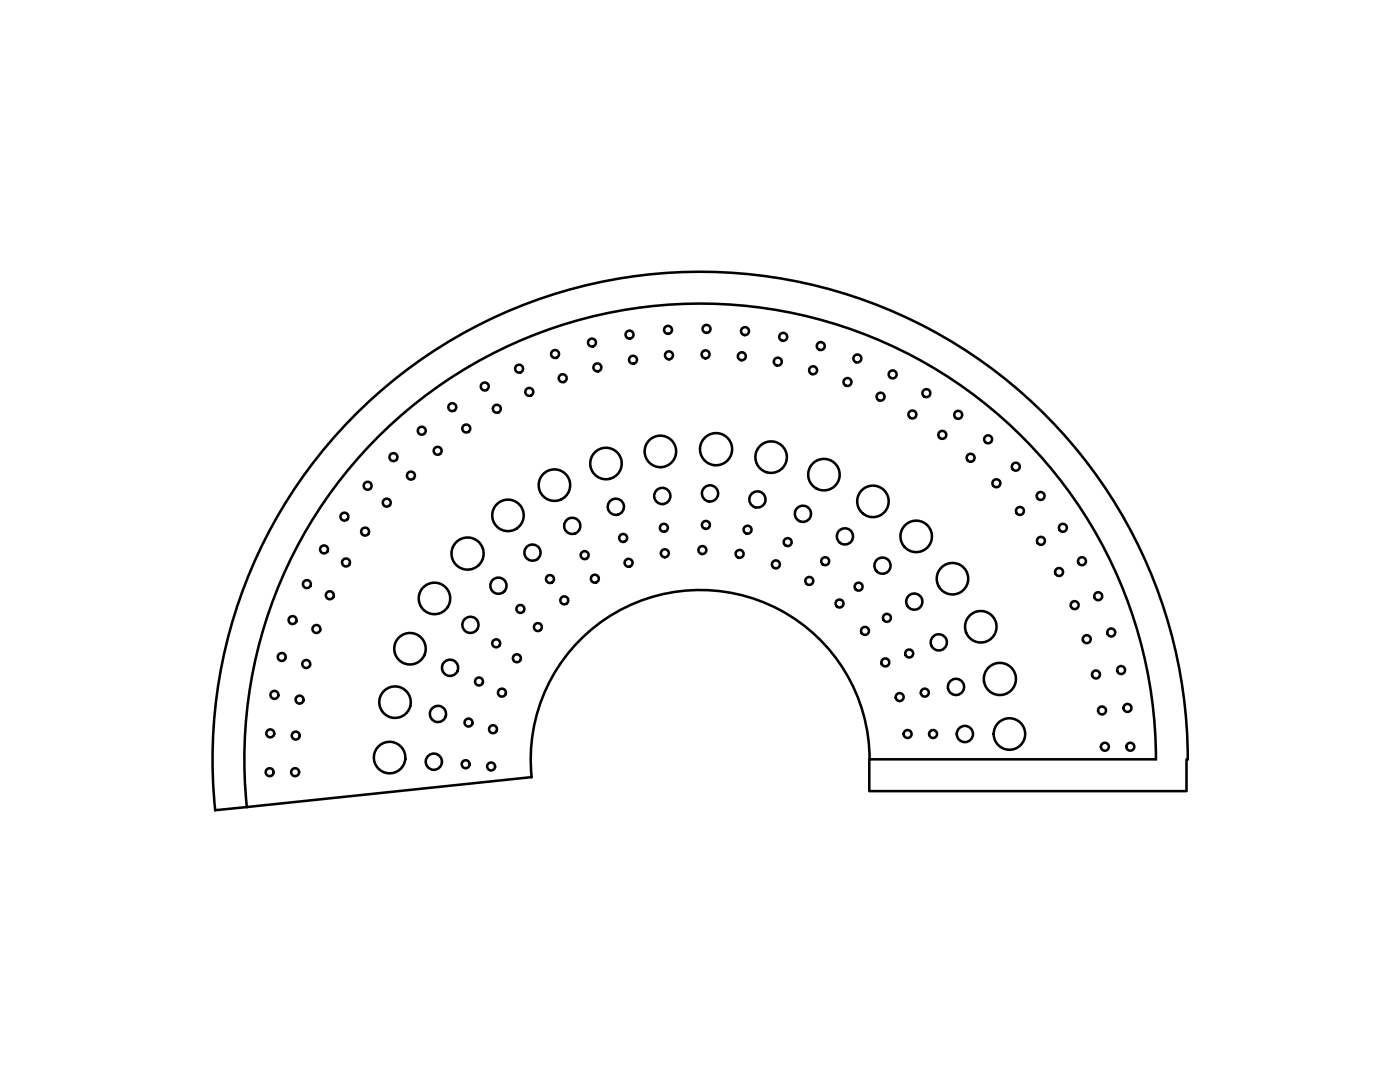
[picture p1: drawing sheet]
<svg xmlns="http://www.w3.org/2000/svg" width="279mm" height="216mm" viewBox="0 0 279 216" stroke-linecap="round" stroke-linejoin="round" font-family="sans-serif">
<!-- layer: Visible (ANSI) -->
<g fill="none" stroke="#000" stroke-width=".51">
<path d="M173.5 151.5a33.8 33.8 0 0 0-35.5-33.7 33.8 33.8 0 0 0-31.9 37.3l-63.2 6.6M230.6 151.5h-57.1v6.4h63.3v-6.4h.2M230.7 151.5a91 91 0 0 0-95.7-90.8 91 91 0 0 0-85.7 100.3M237 151.6a97.3 97.3 0 0 0-102.3-97.2 97.3 97.3 0 0 0-91.8 107.3"/>
<circle cx="96.7" cy="77.1" r=".79"/>
<circle cx="103.6" cy="73.6" r=".79"/>
<circle cx="105.6" cy="78.2" r=".79"/>
<circle cx="110.8" cy="70.6" r=".79"/>
<circle cx="112.3" cy="75.5" r=".79"/>
<circle cx="118.1" cy="68.4" r=".79"/>
<circle cx="119.2" cy="73.3" r=".79"/>
<circle cx="125.6" cy="66.8" r=".79"/>
<circle cx="126.3" cy="71.8" r=".79"/>
<circle cx="133.3" cy="65.8" r=".79"/>
<circle cx="133.5" cy="70.9" r=".79"/>
<circle cx="140.8" cy="70.7" r=".79"/>
<circle cx="141" cy="65.6" r=".79"/>
<circle cx="148.1" cy="71.1" r=".79"/>
<circle cx="148.7" cy="66.1" r=".79"/>
<circle cx="155.2" cy="72.2" r=".79"/>
<circle cx="156.3" cy="67.2" r=".79"/>
<circle cx="162.3" cy="73.9" r=".79"/>
<circle cx="163.8" cy="69.1" r=".79"/>
<circle cx="169.1" cy="76.2" r=".79"/>
<circle cx="171.1" cy="71.5" r=".79"/>
<circle cx="175.7" cy="79.2" r=".79"/>
<circle cx="178.1" cy="74.7" r=".79"/>
<circle cx="184.9" cy="78.5" r=".79"/>
<circle cx="73.4" cy="96.9" r=".79"/>
<circle cx="78.5" cy="91.2" r=".79"/>
<circle cx="82" cy="94.9" r=".79"/>
<circle cx="84.2" cy="85.9" r=".79"/>
<circle cx="87.3" cy="89.9" r=".79"/>
<circle cx="90.3" cy="81.2" r=".79"/>
<circle cx="93.1" cy="85.5" r=".79"/>
<circle cx="99.2" cy="81.6" r=".79"/>
<circle cx="110.6" cy="96.8" r="3.1"/>
<circle cx="120.9" cy="92.5" r="3.1"/>
<circle cx="131.8" cy="90.1" r="3.1"/>
<circle cx="132.2" cy="99" r="1.62"/>
<circle cx="141.7" cy="98.5" r="1.62"/>
<circle cx="142.9" cy="89.6" r="3.2"/>
<circle cx="151.2" cy="99.7" r="1.62"/>
<circle cx="153.9" cy="91.2" r="3.1"/>
<circle cx="164.4" cy="94.7" r="3.1"/>
<circle cx="182.1" cy="82.7" r=".79"/>
<circle cx="188.1" cy="86.8" r=".79"/>
<circle cx="191.2" cy="82.8" r=".79"/>
<circle cx="193.7" cy="91.3" r=".79"/>
<circle cx="197.2" cy="87.7" r=".79"/>
<circle cx="198.9" cy="96.4" r=".79"/>
<circle cx="202.7" cy="93.1" r=".79"/>
<circle cx="207.7" cy="99" r=".79"/>
<circle cx="61.2" cy="116.6" r=".79"/>
<circle cx="64.7" cy="109.6" r=".79"/>
<circle cx="65.8" cy="118.8" r=".79"/>
<circle cx="68.7" cy="103.1" r=".79"/>
<circle cx="69.1" cy="112.2" r=".79"/>
<circle cx="72.9" cy="106.1" r=".79"/>
<circle cx="77.2" cy="100.3" r=".79"/>
<circle cx="86.7" cy="119.4" r="3.1"/>
<circle cx="93.3" cy="110.5" r="3.2"/>
<circle cx="99.5" cy="116.9" r="1.62"/>
<circle cx="101.4" cy="102.8" r="3.1"/>
<circle cx="106.3" cy="110.3" r="1.62"/>
<circle cx="109.8" cy="115.5" r=".79"/>
<circle cx="112.6" cy="119.8" r=".79"/>
<circle cx="114.2" cy="104.9" r="1.62"/>
<circle cx="116.7" cy="110.8" r=".79"/>
<circle cx="118.7" cy="115.5" r=".79"/>
<circle cx="122.9" cy="101.1" r="1.62"/>
<circle cx="124.4" cy="107.3" r=".79"/>
<circle cx="125.4" cy="112.3" r=".79"/>
<circle cx="132.5" cy="105.3" r=".79"/>
<circle cx="132.7" cy="110.4" r=".79"/>
<circle cx="140.2" cy="109.8" r=".79"/>
<circle cx="140.9" cy="104.7" r=".79"/>
<circle cx="147.6" cy="110.5" r=".79"/>
<circle cx="149.2" cy="105.7" r=".79"/>
<circle cx="154.8" cy="112.6" r=".79"/>
<circle cx="157.2" cy="108.2" r=".79"/>
<circle cx="160.2" cy="102.5" r="1.62"/>
<circle cx="161.5" cy="115.9" r=".79"/>
<circle cx="164.7" cy="112" r=".79"/>
<circle cx="168.6" cy="107" r="1.62"/>
<circle cx="171.4" cy="117.1" r=".79"/>
<circle cx="174.2" cy="100" r="3.1"/>
<circle cx="176.1" cy="112.9" r="1.62"/>
<circle cx="182.8" cy="107" r="3.1"/>
<circle cx="190.1" cy="115.5" r="3.1"/>
<circle cx="203.5" cy="101.9" r=".79"/>
<circle cx="207.7" cy="107.9" r=".79"/>
<circle cx="211.4" cy="114.1" r=".79"/>
<circle cx="212.1" cy="105.3" r=".79"/>
<circle cx="215.9" cy="112" r=".79"/>
<circle cx="219.2" cy="119" r=".79"/>
<circle cx="54.8" cy="138.7" r=".79"/>
<circle cx="56.2" cy="131.1" r=".79"/>
<circle cx="58.4" cy="123.7" r=".79"/>
<circle cx="59.8" cy="139.6" r=".79"/>
<circle cx="61.1" cy="132.5" r=".79"/>
<circle cx="63.2" cy="125.5" r=".79"/>
<circle cx="81.8" cy="129.4" r="3.1"/>
<circle cx="89.8" cy="133.3" r="1.62"/>
<circle cx="93.9" cy="124.7" r="1.62"/>
<circle cx="95.6" cy="136" r=".79"/>
<circle cx="99" cy="128.4" r=".79"/>
<circle cx="100.2" cy="138.2" r=".79"/>
<circle cx="103.2" cy="131.3" r=".79"/>
<circle cx="103.9" cy="121.5" r=".79"/>
<circle cx="107.3" cy="125.1" r=".79"/>
<circle cx="167.5" cy="120.4" r=".79"/>
<circle cx="172.6" cy="125.9" r=".79"/>
<circle cx="176.7" cy="132.2" r=".79"/>
<circle cx="177" cy="123.3" r=".79"/>
<circle cx="179.5" cy="139.1" r=".79"/>
<circle cx="181.5" cy="130.4" r=".79"/>
<circle cx="182.5" cy="120" r="1.62"/>
<circle cx="184.6" cy="138.2" r=".79"/>
<circle cx="187.4" cy="128.2" r="1.62"/>
<circle cx="190.8" cy="137.1" r="1.62"/>
<circle cx="195.7" cy="125.1" r="3.1"/>
<circle cx="199.5" cy="135.5" r="3.2"/>
<circle cx="214.5" cy="120.7" r=".79"/>
<circle cx="216.9" cy="127.5" r=".79"/>
<circle cx="218.7" cy="134.6" r=".79"/>
<circle cx="221.8" cy="126.2" r=".79"/>
<circle cx="223.7" cy="133.7" r=".79"/>
<circle cx="53.8" cy="154.1" r=".79"/>
<circle cx="53.9" cy="146.3" r=".79"/>
<circle cx="58.9" cy="154.1" r=".79"/>
<circle cx="59" cy="146.8" r=".79"/>
<circle cx="77.8" cy="151.2" r="3.1"/>
<circle cx="78.8" cy="140.1" r="3.1"/>
<circle cx="86.6" cy="152" r="1.62"/>
<circle cx="87.4" cy="142.5" r="1.62"/>
<circle cx="92.9" cy="152.5" r=".79"/>
<circle cx="93.5" cy="144.2" r=".79"/>
<circle cx="98" cy="152.9" r=".79"/>
<circle cx="98.4" cy="145.5" r=".79"/>
<circle cx="181.1" cy="146.5" r=".79"/>
<circle cx="186.2" cy="146.5" r=".79"/>
<circle cx="192.6" cy="146.5" r="1.62"/>
<circle cx="201.5" cy="146.5" r="3.1"/>
<circle cx="219.9" cy="141.8" r=".79"/>
<circle cx="220.5" cy="149" r=".79"/>
<circle cx="225" cy="141.3" r=".79"/>
<circle cx="225.6" cy="149" r=".79"/>
</g>
</svg>
